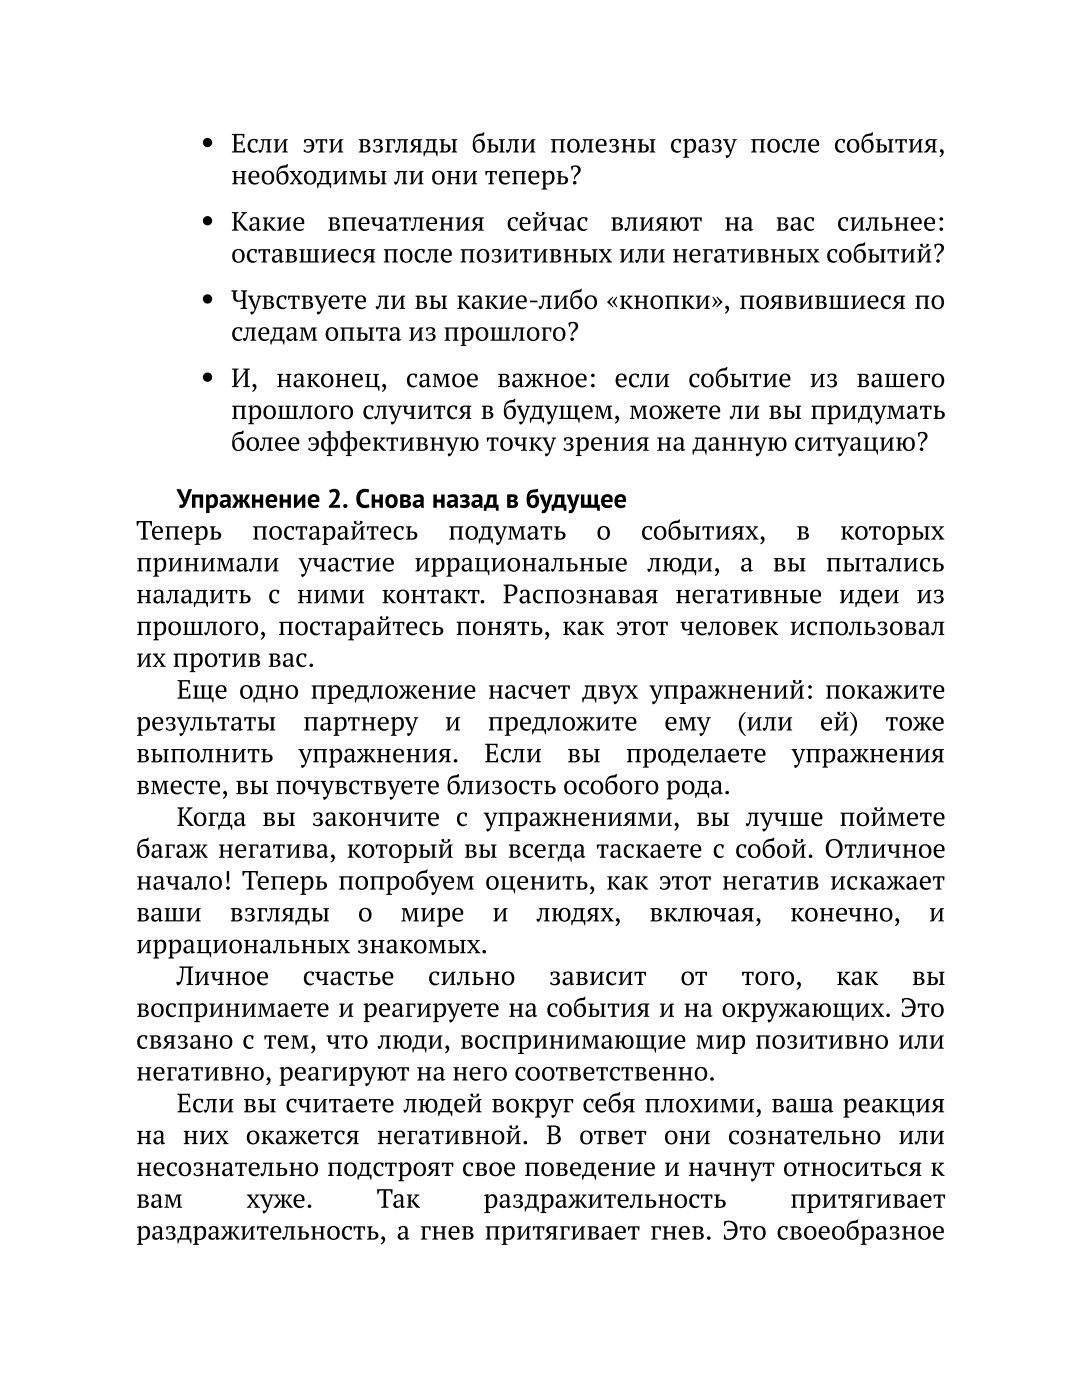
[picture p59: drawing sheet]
<svg xmlns="http://www.w3.org/2000/svg" width="216mm" height="279mm" viewBox="0 0 216 279" stroke-linecap="round" stroke-linejoin="round" font-family="sans-serif">
<defs><g id="words">
<g font-size="5.3">
<text x="46.1" y="30.4">Если эти взгляды были полезны сразу после события,</text>
<text x="46.1" y="36.8">необходимы ли они теперь?</text>
<text x="46.1" y="46">Какие</text>
<text x="65.3" y="46">впечатления</text>
<text x="101.1" y="46">сейчас</text>
<text x="121.8" y="46">влияют</text>
<text x="144.5" y="46">на</text>
<text x="154.7" y="46">вас</text>
<text x="167" y="46">сильнее:</text>
<text x="46.1" y="52.4">оставшиеся после позитивных или негативных событий?</text>
<text x="46.1" y="61.6">Чувствуете ли вы какие-либо «кнопки», появившиеся по</text>
<text x="46.1" y="68">следам опыта из прошлого?</text>
<text x="46.1" y="77.3">И, наконец, самое важное: если событие из вашего</text>
<text x="46.1" y="83.6">прошлого случится в будущем, можете ли вы придумать</text>
<text x="46.1" y="90">более эффективную точку зрения на данную ситуацию?</text>
<text x="35.2" y="101.3">Упражнение 2. Снова назад в будущее</text>
<text x="27.2" y="107.7">Теперь</text>
<text x="50.3" y="107.7">постарайтесь</text>
<text x="89.4" y="107.7">подумать</text>
<text x="119" y="107.7">о</text>
<text x="127.9" y="107.7">событиях,</text>
<text x="158.9" y="107.7">в</text>
<text x="167.6" y="107.7">которых</text>
<text x="27.2" y="114">принимали</text>
<text x="59.6" y="114">участие</text>
<text x="82.7" y="114">иррациональные</text>
<text x="129.2" y="114">люди,</text>
<text x="147.7" y="114">а</text>
<text x="154.2" y="114">вы</text>
<text x="164.8" y="114">пытались</text>
<text x="27.2" y="120.4">наладить с ними контакт. Распознавая негативные идеи из</text>
<text x="27.2" y="126.7">прошлого, постарайтесь понять, как этот человек использовал</text>
<text x="27.2" y="133.1">их против вас.</text>
<text x="35.2" y="139.4">Еще одно предложение насчет двух упражнений: покажите</text>
<text x="27.2" y="145.8">результаты</text>
<text x="60.5" y="145.8">партнеру</text>
<text x="88.7" y="145.8">и</text>
<text x="97.3" y="145.8">предложите</text>
<text x="132.6" y="145.8">ему</text>
<text x="147.1" y="145.8">(или</text>
<text x="163.6" y="145.8">ей)</text>
<text x="176.7" y="145.8">тоже</text>
<text x="27.2" y="152.1">выполнить</text>
<text x="59.6" y="152.1">упражнения.</text>
<text x="96.6" y="152.1">Если</text>
<text x="113.2" y="152.1">вы</text>
<text x="124.9" y="152.1">проделаете</text>
<text x="158" y="152.1">упражнения</text>
<text x="27.2" y="158.5">вместе, вы почувствуете близость особого рода.</text>
<text x="35.2" y="164.8">Когда вы закончите с упражнениями, вы лучше поймете</text>
<text x="27.2" y="171.2">багаж негатива, который вы всегда таскаете с собой. Отличное</text>
<text x="27.2" y="177.5">начало! Теперь попробуем оценить, как этот негатив искажает</text>
<text x="27.2" y="183.9">ваши</text>
<text x="45.8" y="183.9">взгляды</text>
<text x="71.4" y="183.9">о</text>
<text x="79.9" y="183.9">мире</text>
<text x="98.2" y="183.9">и</text>
<text x="107" y="183.9">людях,</text>
<text x="129.6" y="183.9">включая,</text>
<text x="157.6" y="183.9">конечно,</text>
<text x="185.3" y="183.9">и</text>
<text x="27.2" y="190.2">иррациональных знакомых.</text>
<text x="35.2" y="196.6">Личное</text>
<text x="60.4" y="196.6">счастье</text>
<text x="85.4" y="196.6">сильно</text>
<text x="109.5" y="196.6">зависит</text>
<text x="135.8" y="196.6">от</text>
<text x="147.9" y="196.6">того,</text>
<text x="166.9" y="196.6">как</text>
<text x="181.9" y="196.6">вы</text>
<text x="27.2" y="202.9">воспринимаете и реагируете на события и на окружающих. Это</text>
<text x="27.2" y="209.3">связано с тем, что люди, воспринимающие мир позитивно или</text>
<text x="27.2" y="215.6">негативно, реагируют на него соответственно.</text>
<text x="35.2" y="222">Если вы считаете людей вокруг себя плохими, ваша реакция</text>
<text x="27.2" y="228.3">на них окажется негативной. В ответ они сознательно или</text>
<text x="27.2" y="234.7">несознательно подстроят свое поведение и начнут относиться к</text>
<text x="27.2" y="241">вам</text>
<text x="49.2" y="241">хуже.</text>
<text x="75.2" y="241">Так</text>
<text x="96.5" y="241">раздражительность</text>
<text x="157.7" y="241">притягивает</text>
<text x="27.2" y="247.4">раздражительность, а гнев притягивает гнев. Это своеобразное</text>
</g>
</g></defs>
<g fill="#000">
<circle cx="41.4" cy="28.4" r=".93"/>
<circle cx="41.4" cy="44.1" r=".93"/>
<circle cx="41.4" cy="59.7" r=".93"/>
<circle cx="41.4" cy="75.3" r=".93"/>
</g>
<use href="#words"/>
</svg>
